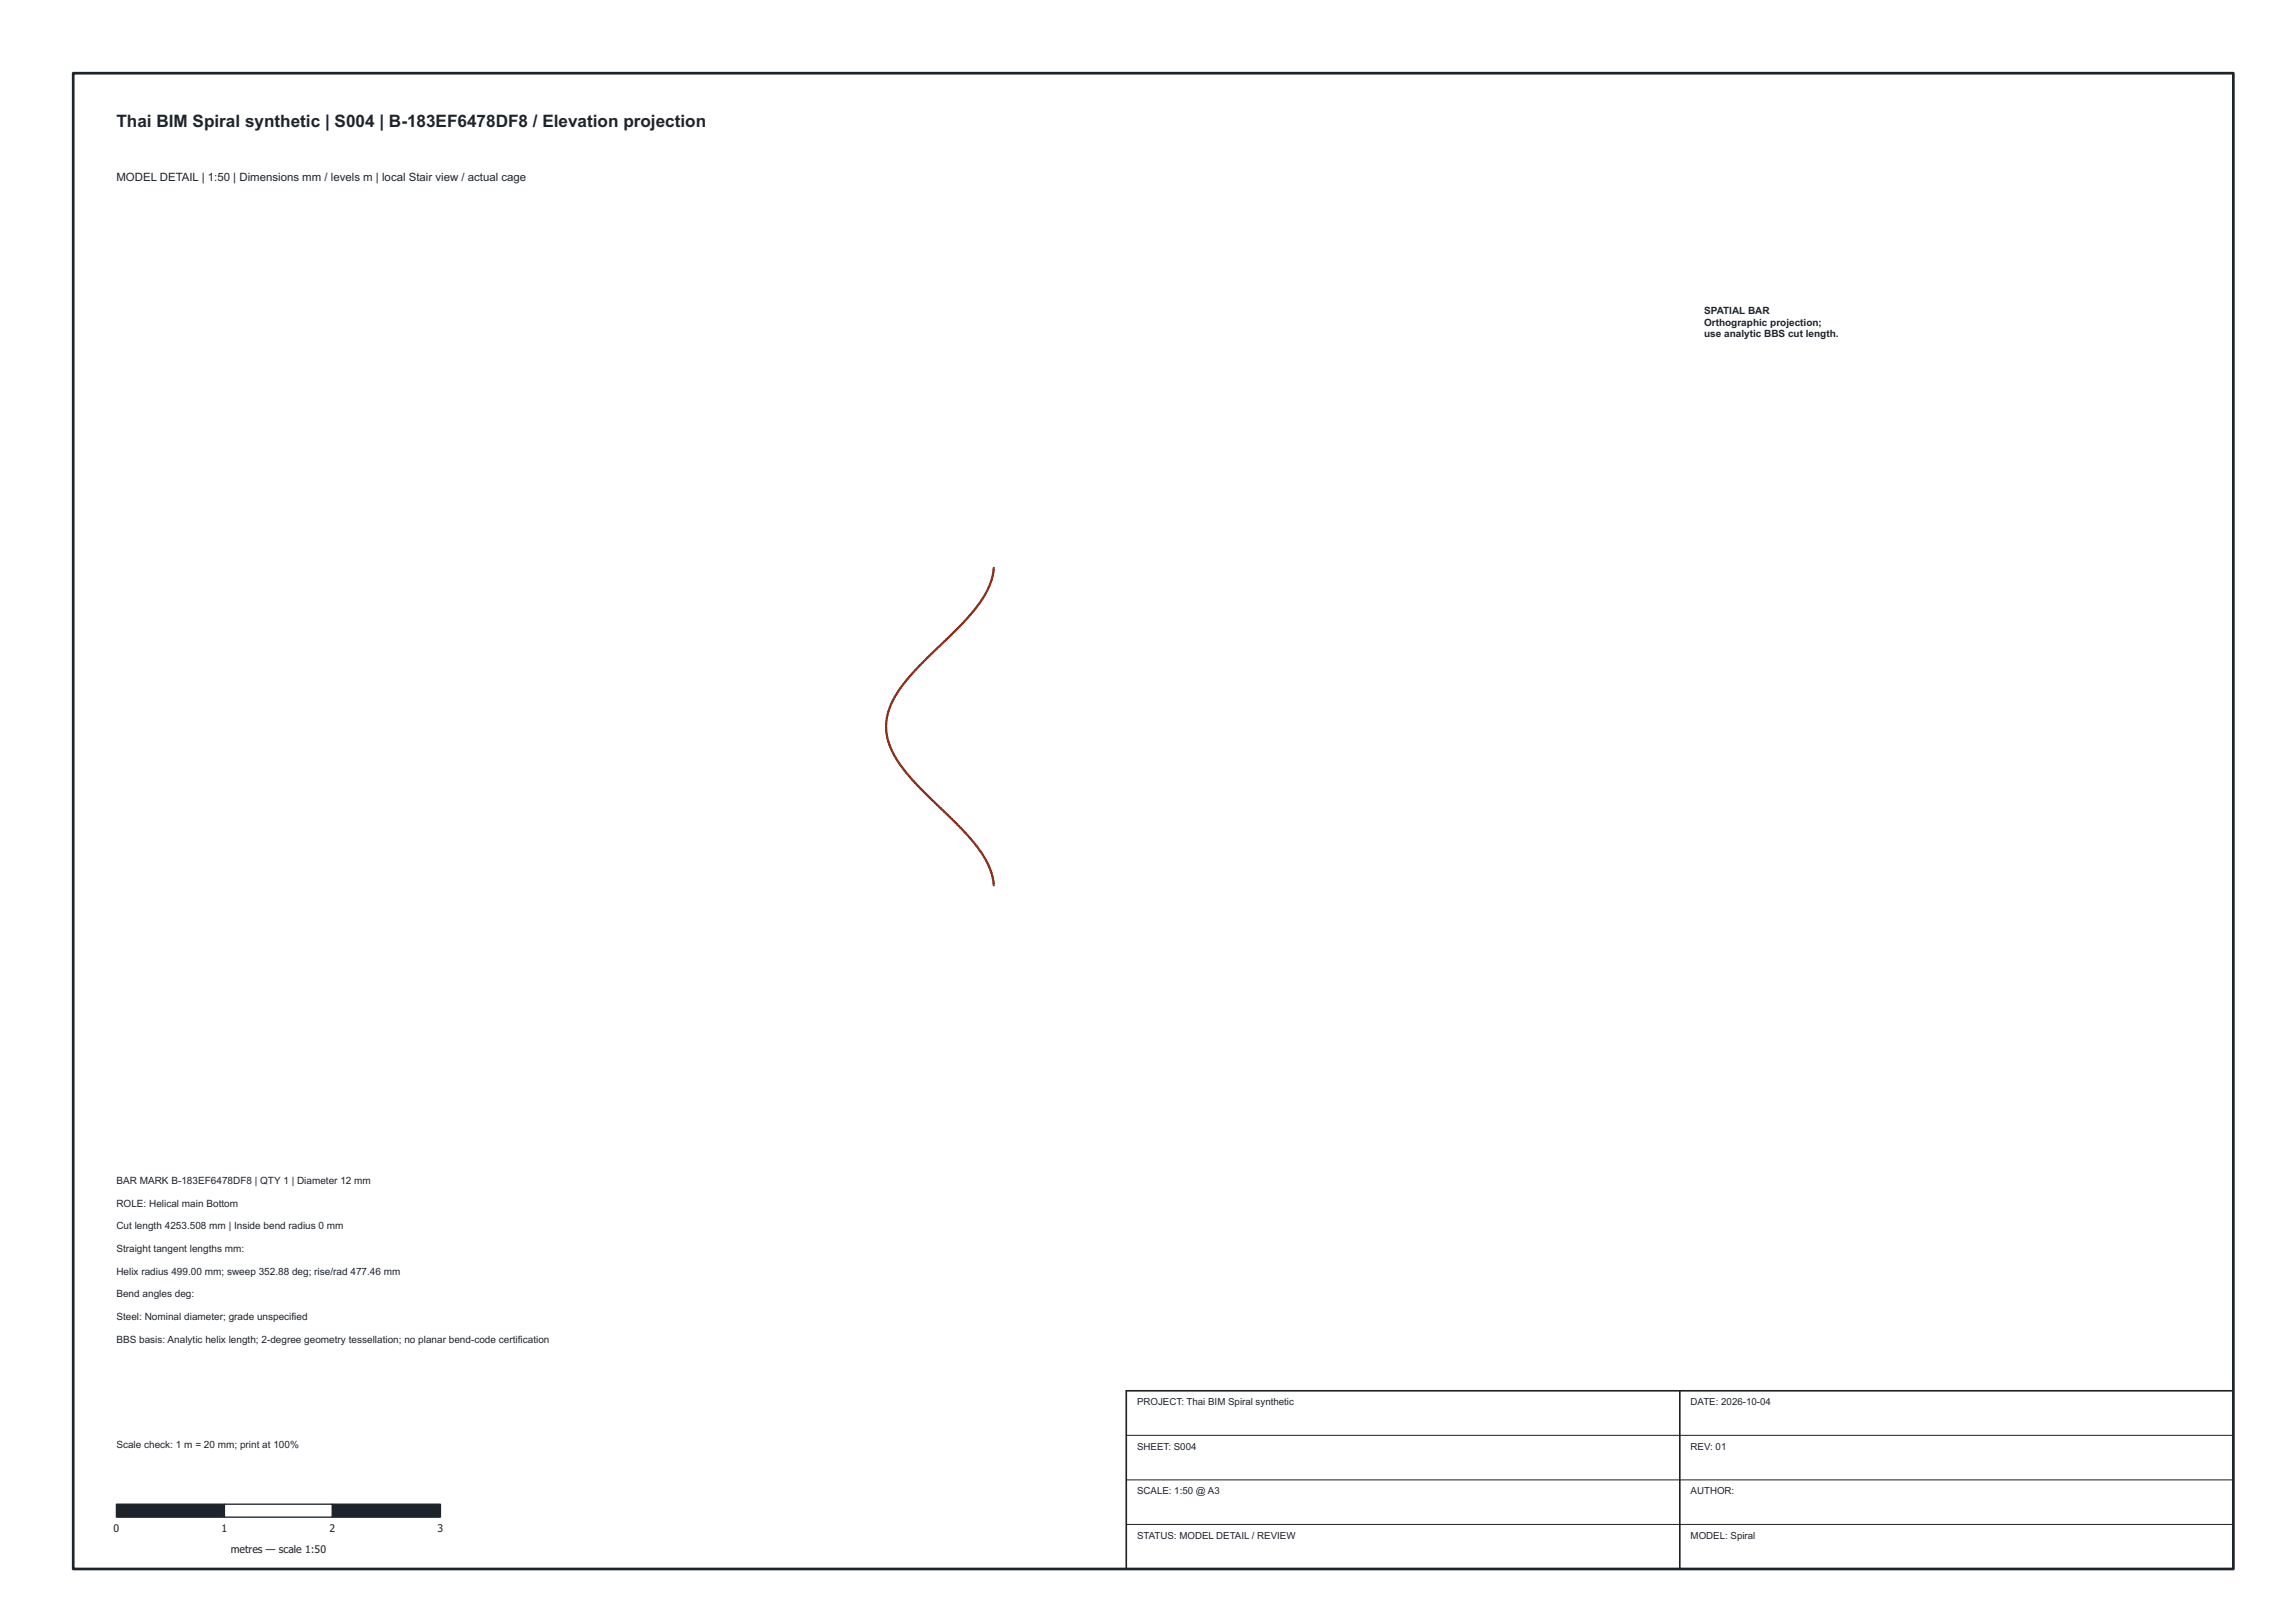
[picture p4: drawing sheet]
<svg xmlns="http://www.w3.org/2000/svg" width="420mm" height="297mm" viewBox="0 0 420 297" stroke-linecap="round" stroke-linejoin="round" font-family="sans-serif">
<defs><g id="words">
<text font-size="3.2" fill="#1e242c" x="21.6" y="23.4">Thai BIM Spiral synthetic | S004 | B-183EF6478DF8 / Elevation projection</text>
<text font-size="2.1" fill="#1e242c" x="21.6" y="33.5">MODEL DETAIL | 1:50 | Dimensions mm / levels m | local Stair view / actual cage</text>
<g font-size="1.9" fill="#1e242c">
<text x="315.6" y="58.2">SPATIAL BAR</text>
<text x="315.6" y="60.3">Orthographic projection;</text>
<text x="315.6" y="62.4">use analytic BBS cut length.</text>
<text x="21.6" y="219.2">BAR MARK B-183EF6478DF8 | QTY 1 | Diameter 12 mm</text>
<text x="21.6" y="223.4">ROLE: Helical main Bottom</text>
<text x="21.6" y="227.6">Cut length 4253.508 mm | Inside bend radius 0 mm</text>
<text x="21.6" y="231.8">Straight tangent lengths mm:</text>
<text x="21.6" y="236">Helix radius 499.00 mm; sweep 352.88 deg; rise/rad 477.46 mm</text>
<text x="21.6" y="240.2">Bend angles deg:</text>
<text x="21.6" y="244.4">Steel: Nominal diameter; grade unspecified</text>
<text x="21.6" y="248.6">BBS basis: Analytic helix length; 2-degree geometry tessellation; no planar bend-code certification</text>
<text x="21.6" y="268.2">Scale check: 1 m = 20 mm; print at 100%</text>
<text x="21" y="283.7">0</text>
<text x="41" y="283.7">1</text>
<text x="42.7" y="287.5">metres — scale 1:50</text>
<text x="61" y="283.7">2</text>
<text x="81" y="283.7">3</text>
</g>
<g font-size="1.8" fill="#1e242c">
<text x="210.6" y="260.2">PROJECT: Thai BIM Spiral synthetic</text>
<text x="313.1" y="260.2">DATE: 2026-10-04</text>
<text x="210.6" y="268.4">SHEET: S004</text>
<text x="313.1" y="268.4">REV: 01</text>
<text x="210.6" y="276.7">SCALE: 1:50 @ A3</text>
<text x="313.1" y="276.7">AUTHOR:</text>
<text x="210.6" y="284.9">STATUS: MODEL DETAIL / REVIEW</text>
<text x="313.1" y="284.9">MODEL: Spiral</text>
</g>
</g></defs>
<path d="M208.6 265.8h205M208.6 274.1h205M208.6 282.3h205" fill="none" stroke="#202020" stroke-width=".19"/>
<path d="M184 105.1a15.2 15.2 0 0 1-4.3 8.7l-2.8 3-5.1 5a28 28 0 0 0-7.1 9.3 10.6 10.6 0 0 0 1.8 10.3 48.3 48.3 0 0 0 6.6 7.3l2.5 2.3a31.5 31.5 0 0 1 7.6 9.6l.6 1.7 .2 1.7" fill="none" stroke="#8c301b" stroke-width=".4"/>
<path d="M208.6 257.6h205v33h-205zM311.1 257.6v33" fill="none" stroke="#202020" stroke-width=".3"/>
<path d="M21.6 278.6h20v2.4h-20z" fill="#1e242c" stroke="#1e242c" stroke-width=".25"/>
<path d="M41.6 278.6h20v2.4h-20z" fill="#fff" stroke="#1e242c" stroke-width=".25"/>
<path d="M61.6 278.6h20v2.4h-20z" fill="#1e242c" stroke="#1e242c" stroke-width=".25"/>
<path d="M13.6 13.6h400v277h-400z" fill="none" stroke="#1e242c" stroke-width=".5"/>
<use href="#words"/>
</svg>
